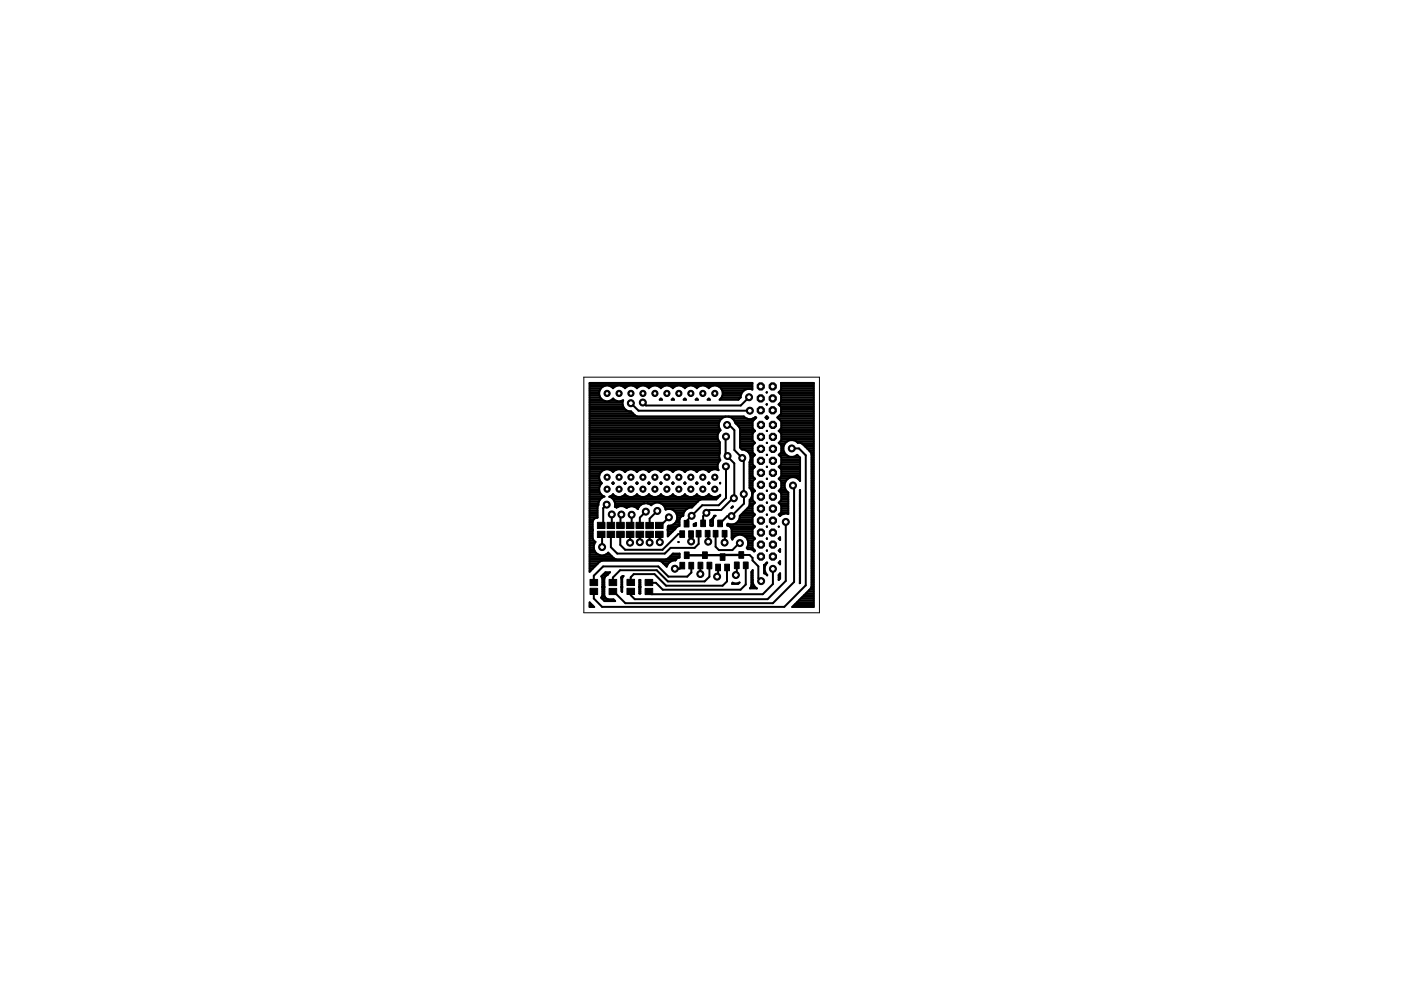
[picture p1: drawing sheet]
<svg xmlns="http://www.w3.org/2000/svg" width="297mm" height="210mm" viewBox="0 0 297 210" stroke-linecap="round" stroke-linejoin="round" font-family="sans-serif">
<g fill="#000" stroke="#000" stroke-width=".21">
<path d="M126.7 112.6h1.6v1.4h-1.6zM126.7 110.7h1.6v1.4h-1.6zM128.7 112.6h1.6v1.4h-1.6zM128.7 110.7h1.6v1.4h-1.6zM130.7 112.6h1.7v1.4h-1.7zM130.7 110.7h1.7v1.4h-1.7zM132.8 112.6h1.6v1.4h-1.6zM132.8 110.7h1.6v1.4h-1.6zM134.9 112.6h1.6v1.3h-1.6zM134.9 110.7h1.6v1.4h-1.6zM136.9 112.6h1.6v1.4h-1.6zM136.9 110.8h1.6v1.3h-1.6z"/>
<path d="M139 112.6h1.6v1.4h-1.6zM139 110.7h1.6v1.4h-1.6zM144.1 112.5h1v1.4h-1zM144.1 119.2h1.1v1.4h-1.1zM145.1 110.3h1v1.4h-1zM145.1 117h1v1.4h-1zM146 112.5h1v1.4h-1zM146 119.2h1.1v1.4h-1.1zM147.6 112.5h1v1.4h-1zM148 119.2h1v1.4h-1zM148.6 110.3h1v1.4h-1zM148.9 117h1.1v1.4h-1.1z"/>
<path d="M149.5 112.5h1v1.4h-1zM149.9 119.2h1v1.4h-1zM151.2 112.5h1v1.4h-1zM151.7 119.6h1.1v1.4h-1.1zM152.2 110.3h1v1.4h-1zM152.7 117.4h1v1.4h-1zM153.1 112.5h1v1.4h-1zM153.6 119.6h1.1v1.4h-1.1zM155.7 119.2h1v1.4h-1zM156.7 117h1v1.4h-1zM157.6 119.2h1v1.4h-1zM125.1 124.7h1.6v1.3h-1.6z"/>
<path d="M125.1 122.9h1.6v1.3h-1.6zM129.1 124.8h1.6v1.3h-1.6zM129.1 122.9h1.6v1.3h-1.6zM132.9 124.7h1.6v1.3h-1.6zM132.9 122.8h1.6v1.3h-1.6zM136.8 124.8h1.6v1.3h-1.6zM136.8 122.9h1.6v1.3h-1.6z"/>
</g>
<g fill="none" stroke="#000" stroke-width=".42">
<path d="M125 87.2h8.8l.9 .9 .4 .2h22.6a1.66 1.66 0 0 0 2.5 .1l.1 .2-.7 .7v1.5l.5 .6M125 100h2.5M125 99.6h3.1M125 99.2h27.1M125 98.9h27.1M125 98.5h27.2M125 98.1h27.3M125 97.7h27.6M125 97.4h27.6M125 97h27.5M125 96.6h27.5M125 96.2h27.5"/>
<path d="M125 95.9h27.6M125 95.5h27.6M125 95.1h27.6M125 94.7h27.6M125 94.4h27.6M125 94h27.6M125 93.6h27.5M125 93.2h27.3M125 92.9h27.1M125 92.5h27.1M125 92.1h27.2M125 91.8h27.3"/>
<path d="M125 91.4h27.6M125 91h27.6M125 90.6h27.5M125 90.3h27.4M125 89.9h27.4M125 89.5h27.5M125 89.1h27.7M125 88.8h28M125 88.4h28.7M125 88h9.6M125 87.6h9.2M125 86.9h7.7"/>
<path d="M125 86.5h7.3M125 86.1h7.1M125 85.8h7M125 85.4h7M125 85h3.2M125 84.6h2.6M125 84.3h2.3M125 83.9h2.1M125 83.5h2M125 83.1h2M125 82.8h2.2M125 82.4h2.4"/>
<path d="M125 82h2.7M125 81.6h34.5M125 81.3h34.5M127.8 82a1.69 1.69 0 0 0-.4 2.5 1.69 1.69 0 0 0 2.6 0 1.64 1.64 0 0 0 2.1 .4 1.71 1.71 0 0 0 1.3 2.3M127.8 82a1.67 1.67 0 0 1 2.2 .3l.3-.3M129.2 85h1.6M129.3 99.6h1.4M129.7 82h.6M129.8 84.6h.3M129.9 100h.2M130.3 82l.6-.3h.7l.6 .3M131.7 85h.3"/>
<path d="M131.8 99.6h1.4M132.2 82l.3 .3 .3-.3M132.2 82h.6M132.4 100h.2M132.8 82l.7-.3h.6l.6 .3M133.8 85.5l1.6 1.6h23.6M134.4 99.6h1.3M134.7 82l.3 .3 .4-.3M134.7 82h.7M135 100h.1M135.4 82l.6-.3h.7l.6 .3M136.3 85.3h.1"/>
<path d="M136.9 99.6h1.4M137.3 82l.3 .3a1.67 1.67 0 0 1 2.2-.3M137.3 82h.6M137.5 100h.2M139.4 99.6h1.4M139.8 82l.3 .3a1.66 1.66 0 0 1 2.2-.3M139.8 82h.6M140 84.6h.3M140 100h.2M140.1 84.5l.3 .3h-.5zM142 99.6h1.3M142.3 82l.4 .3a1.63 1.63 0 0 1 2.5 0l.3-.3"/>
<path d="M142.4 82h.6M142.5 84.6h.3M142.6 100h.2M142.7 84.5l.2 .3h-.5zM144.5 99.6h1.4M144.9 82h.6M145.1 84.6h.3M145.1 100h.2M145.2 84.5l.3 .3h-.6zM145.5 82a1.66 1.66 0 0 1 2.2 .3l.4-.3M147.1 99.6h1.3M147.4 82h.6"/>
<path d="M147.6 84.6h.3M147.6 100h.2M147.7 84.5l.3 .3h-.5zM148.1 82a1.66 1.66 0 0 1 2.2 .3l.3-.3M149.6 99.6h1.4M150 82h.6M150.1 84.6h.3M150.2 100h.2M150.3 84.5l.2 .3h-.5zM150.6 82a1.69 1.69 0 0 1 2.3 .4 1.69 1.69 0 0 1-.3 2.4h3.9l.5-.5M152.1 99.6h.2M152.1 99.3l.2 .4a1.59 1.59 0 0 0-2 .4 1.63 1.63 0 0 0-2.6 0 1.63 1.63 0 0 0-2.5 0 1.63 1.63 0 0 0-2.5 0 1.63 1.63 0 0 0-2.6 0 1.63 1.63 0 0 0-2.5 0 1.63 1.63 0 0 0-2.6 0 1.61 1.61 0 0 0-2.5 0 1.64 1.64 0 0 0-2.5 0 1.68 1.68 0 0 0-2.5-.1 1.68 1.68 0 0 0 .1 2.4l-.6 1"/>
<path d="M152.5 82h7M152.7 84.6h4M152.9 82.4h6.6M153 84.3h4M153.1 82.8h4.7M153.2 83.9h3.8M153.2 83.5h4M153.2 83.1h4.2M153.8 88.3a1.77 1.77 0 0 0-1 2.9 1.68 1.68 0 0 0-.2 2.5l-.1 3.3 .2 .6-.6 .9v.8M153.9 98.9h.1M153.9 92.6l-.1 3.6 1.9 2v7.4h-.3l-2.5 2.5h-2.5l-1.3 1.3v1.6M153.9 98.9v6.7l-1.5 1.5h-3.5l-3.3 3.3v.6"/>
<path d="M154.2 90.1h.4l1.1 1.1v4.2l1.7 1.7v.2l.3 .3v9.2l-2.6 2.6h-.9l-1.5 1.6M154.5 88.3l.7 .3 .5 .5 .2 .6 .8 .8 .2 .5v3.9l.4 .4a1.74 1.74 0 0 1 1.6 2.7v5.5a1.69 1.69 0 0 1 0 2.5v1l-.2 .5-1.9 1.9a1.71 1.71 0 0 1-1.4 1.8M154.6 88.4h3.2M155.3 88.8h3.1M155.7 89.1h4.1M155.8 89.5h3.8M156.1 89.9h3.5M156.5 90.3h3.1M156.8 90.6h2.8M156.9 94.7h2.7M156.9 94.4h2.7M156.9 94h3.1"/>
<path d="M156.9 93.6h2.9M156.9 93.2h2.7M156.9 92.9h2.7M156.9 92.5h2.7M156.9 92.1h2.7M156.9 91.8h2.8M156.9 91.4h3.2M156.9 91h2.8M157 83.9v.4M157.1 95.1h2.5M157.8 82.7l-.5 .5-.3 .7M158.1 95.5h1.5"/>
<path d="M158.6 95.9h1M158.8 84.2l-1.7 1.8h-20.1l-.7-.7M158.9 100h.7M158.9 99.6h.7M158.9 99.2h.9M158.9 98.9h1.1M158.9 98.5h.7M158.9 98.1h.7M158.9 96.2h1M159 97.7h.6M159.1 96.6h.8M159.1 97.4h.5"/>
<path d="M159.1 97h.5M159.5 81.2h-34.5v40l2.2-2.1M159.5 81.2h.1M159.5 81.2v1.4l-1-.1-.7 .2M159.6 95.9l.5 .5-.5 .6v1.4l.5 .6-.5 .5v1.5l.5 .5-.5 .5v1.5l.5 .6-.5 .5v1.4l.5 .6-.5 .5v1.5M159.6 88.8h.5M160.1 91.4l-.5 .5v1.5l.5 .5-.5 .5v1.5M162.3 88.5l.3-.3 .3 .4-.3 .2zM162.4 88.4h.3M162.5 88.8h.2M162.6 93.9h.1M162.6 96.4h.1"/>
<path d="M162.6 99h.1M162.6 83.2h.1M162.6 91.4h.1M162.6 85.7v.1M165 88.4h7.5M165 88.8h7.5M165.1 91.4l.6-.6v-1.5l-.9-.8 .8-.8v-1.4l-.5-.6 .5-.5v-1.5l-.5-.5 .5-.5v-1.5h6.9v47.5h-4.5l3.9-3.9 .2-.4v-28.1a6.5 6.5 0 0 0-2.5-2.4h-.5l-.2-.3M165.1 91.4l.6 .5v1.5l-.6 .5 .6 .5v1.5M165.1 85.8h7.4M165.1 91.4h7.4M165.1 83.1h7.4M165.2 94h1.3"/>
<path d="M165.2 98.9h4.4M165.3 96.6h1.6M165.3 96.2h1.2M165.3 88h7.2M165.4 99.2h4.2M165.4 93.6h1.4M165.4 83.5h7.1M165.4 89.1h7.1M165.4 85.4h7.1M165.5 91h7M165.5 86.1h7M165.5 91.8h7"/>
<path d="M165.5 82.8h7M165.6 98.5h4M165.6 94.4h.6M165.6 87.2h6.9M165.6 87.6h6.9M165.6 86.9h6.9M165.6 86.5h6.9M165.6 85h6.9M165.6 84.6h6.9M165.6 84.3h6.9M165.6 83.9h6.9M165.6 82.4h6.9"/>
<path d="M165.6 82h6.9M165.6 81.6h6.9M165.6 81.3h6.9M165.7 95.9l-.6 .5 .6 .6v1.4l-.6 .6 .6 .5v1.5l-.6 .5 .6 .5v1.5l-.6 .6 .6 .5v1.4l-.6 .6 .6 .5v1.5M165.7 100h3.9M165.7 99.6h3.9M165.7 98.1h3.9M165.7 97.7h3.9M165.7 97.4h3.9M165.7 97h3.9M165.7 95.9h.6M165.7 95.5h.4"/>
<path d="M165.7 95.1h.4M165.7 94.7h.4M165.7 93.2h6.8M165.7 92.9h6.8M165.7 92.5h6.8M165.7 92.1h6.8M165.7 90.6h6.8M165.7 90.3h6.8M165.7 89.9h6.8M165.7 89.5h6.8M166.1 95.4a1.77 1.77 0 0 0 2.9 1l.6 .6v5l-.5-.5M166.1 94.7v.7"/>
<path d="M166.9 93.6l.6-.3h.7l.7 .3M166.9 93.6l-.5 .5-.3 .6M167.9 95.1h1.5l1.4 1.4v27.6l-4.5 4.6h-38.6l-1.8-1.8v-1.5M168.8 96.6h.4M168.9 93.6h3.6M169.9 94h2.6M170.4 94.4h2.1M170.8 94.7h1.7M171.2 95.1h1.3M171.5 95.5h1M171.9 95.9h.6M172 96.2h.5"/>
<path d="M172.1 100h.4M172.1 99.6h.4M172.1 99.2h.4M172.1 98.9h.4M172.1 98.5h.4M172.1 98.1h.4M172.1 97.7h.4M172.1 97.4h.4M172.1 97h.4M172.1 96.6h.4M125 116.4h.9M125 111.2h.6"/>
<path d="M125 106.7h1.9M125 109.3h1.7M125 119.8h1.4M125 119.4h1.8M125 119.1h2.2M125 118.7h18.3M125 118.3h5.1M125 117.9h4.7M125 117.6h1.9M125 117.2h1.4M125 116.8h1.1M125 116.1h.9"/>
<path d="M125 115.7h.9M125 115.3h1M125 115h1.2M125 114.6h.9M125 114.2h.7M125 113.8h.6M125 113.5h.6M125 113.1h.6M125 112.7h.6M125 112.3h.7M125 112h.6M125 111.6h.6"/>
<path d="M125 110.8h.6M125 110.5h.7M125 110.1h.9M125 109.7h1.7M125 109h1.7M125 108.6h1.7M125 108.2h1.7M125 107.8h1.7M125 107.5h1.7M125 107.1h1.9M125 106.3h2M125 106h2.2"/>
<path d="M125 105.6h2.6M125 105.2h3M125 104.8h2.5M125 104.5h2.2M125 104.1h2.1M125 103.7h2M125 103.4h2M125 103h2.2M125 102.6h2.4M125 102.2h2.4M125 101.9h2.2M125 101.5h2"/>
<path d="M125 101.1h2M125 100.7h2.1M125 100.4h2.2M126.9 107.1l-.2 .4v2.2a.98 .98 0 0 0-1.1 .9v3.6l.2 .3 .5 .4a1.76 1.76 0 0 0 .2 2.5 1.76 1.76 0 0 0 2.4-.2M127 103.4a1.64 1.64 0 0 0 1.2 1.9 1.75 1.75 0 0 0-1.3 1.8M127.2 119.1l.4-.2h12.2l.5 .2M127.5 113.3l.2 .2v2.5M128.4 117.6h.9M128.6 107l-.7 .7v3.3l-.4 .4M128.9 117.2l1.3 1.2 .4 .2h10.6l.4-.2 1.1-1h1.4v.8a.9 .9 0 0 0-.9 .6 1.74 1.74 0 0 0-1.8 1.4l-1.1-1.1M128.9 117.2h.1M129.4 105.2h1.1"/>
<path d="M129.7 109.1v2.1l-.2 .2M129.7 105.6h22.5M129.8 102.4l.2-.1 .2 .1-.2 .2zM129.9 104.8h.1M130 102.6h.1M130.1 106h18.4M130.3 106.3h17.6M130.4 106.7h8.2M130.4 107.1h5.4M130.4 107.5h.6M130.7 107.6h.1M131.7 109.1l-.1 .2v2.1"/>
<path d="M132 105.2h1.1M132.3 102.4l.2-.1 .2 .1-.2 .2zM132.4 107.5h.9M132.5 104.8h.1M132.5 102.6h.1M133.6 113.3v1.8M133.9 109.1v2l-.3 .3M134.5 105.2h1.1M134.5 107.5h.9M135 104.8h.1M135 102.3l.2 .1-.2 .2-.1-.2zM135 102.6h.1"/>
<path d="M135.1 107.8h.2M135.7 113.3v1.7M136.6 106.7l-.7 .3-.5 .5-.2 .4a1.68 1.68 0 0 0-2.3-.2 1.71 1.71 0 0 0-2.2-.1M136.9 108.5l-1.2 1.2v1.7M137 105.2h1.2M137.3 106.7l.8 .4a1.76 1.76 0 0 1 1.8-.5 1.76 1.76 0 0 1 1.2 1.5 1.75 1.75 0 0 1 2.5 1.2M137.5 104.8h.1M137.6 102.3l.2 .1-.2 .2-.2-.2zM137.6 102.6h.1M137.7 113.3l.1 1.8M138 107.1h.1M139.4 108.3l-1.7 1.7v1.4"/>
<path d="M139.6 105.2h1.1M139.8 113.3l.1 1.7M140.1 106.7h7.5M140.1 104.8h.1M140.1 102.6h.1M140.1 102.3l.2 .1-.2 .2-.1-.2zM140.3 119.1h1.9M140.6 107.1h6.6M140.6 119.4h1.1M140.9 107.5h5.9M141 119.8h.5M141.1 107.8h4.6"/>
<path d="M141.6 112.3h1.4M141.6 113.5h.3M141.6 113.1h.6M141.6 112.7h1M141.6 112h1.7M141.6 111.6h2.2M141.7 118.3h2M141.8 109.7l-1.7 1.7h-.3M142.1 105.2h1.1M142.1 117.9h2M142.5 117.6h1.6M142.6 104.8h.1"/>
<path d="M142.6 102.6h.1M142.7 102.3l.2 .1-.2 .2-.2-.2zM142.7 111.2h1.4M142.8 108.2h2.5M143.2 110.8h.9M143.2 108.6h1.9M143.4 110.5h.7M143.4 109h1.5M143.6 110.1h.5M143.6 109.3a1.73 1.73 0 0 1-1.8 2.1l-.2 .2v2.1l1.7-1.7M143.6 109.3h1.2M143.6 109.7h.7"/>
<path d="M143.8 114.9h.1M144.6 113.2h-.8l-3.3 3.4h-8l-1-1.1 .1-2.2M144.6 105.2h1.2M144.7 119.9l-.6 .7h-1M144.9 109.3l-.4 .2-.4 .6v1.4l-.5 .2-.3 .3M144.9 109.3h.1M145.2 104.8h.1M145.2 102.6h.1M145.2 102.3l.2 .1-.2 .2-.2-.2zM146.5 113.2v1.6M146.6 119.9h.1M146.6 119.9v1.5l-.9 .9h-4l-2.1-2.2h-11.7l-2 2v1.4"/>
<path d="M147.1 111.1l.5-.2v.5l-.5 .1zM147.1 111.2h.5M147.2 105.2h1.1M147.6 102.4l.1-.1 .2 .1-.2 .2zM147.7 104.8h.1M147.7 102.6h.1M147.8 106.4l.8-.5h3.3l.8-.8v-.2a1.59 1.59 0 0 1-2.4-.1 1.63 1.63 0 0 1-2.6 0 1.63 1.63 0 0 1-2.5 0 1.63 1.63 0 0 1-2.5 0 1.63 1.63 0 0 1-2.6 0 1.63 1.63 0 0 1-2.5 0 1.63 1.63 0 0 1-2.6 0 1.61 1.61 0 0 1-2.5 0 1.64 1.64 0 0 1-2.5 0l-.8 .5a1.7 1.7 0 0 1 1.2 2.1l.3 .2M147.8 106.4h.1M147.8 106.4l-1.1 1.2a1.7 1.7 0 0 0-1.8 1.7M148.1 113.2v2.1l-.8 .9h-5.1l-1.3 1.2h-10l-1.4-1.4v-2.7M148.5 119.9v1.8M149.7 105.2h1.1"/>
<path d="M150 113.2l.2 .1v1.6M150.1 102.4l.2-.1 .2 .1-.2 .2zM150.2 104.8h.1M150.3 102.6h.1M150.4 119.9v2.4l-1 1h-7.8l-2.4-2.4h-7.7l-1.6 1.5v1.1M150.6 111.2h.6M150.6 110.8h.6M150.6 110.5h.6M150.9 110.1h.3M151.3 109.7l-.7 .6v1.1h.6v-1.3M151.3 109.7h.1M151.3 109.7l.4-.4h-.3l-.2 .8"/>
<path d="M151.7 113.2v2.7l.7 .7h2.9l1.6-1.5M152.3 105.2h.3M152.7 102.4v.1zM153.6 113.2v1.8M154.2 111.2h5.4M154.6 111.6h5.4M154.7 111.2l-.4-.2-.1 .4a.99 .99 0 0 1 .9 .9v1.8M155 112h4.8M155.1 114.1l.2 .3 .1-.2M155.1 114.1h.1M155.1 113.8h.6M155.1 113.5h1.3"/>
<path d="M155.1 113.1h4.5M155.1 112.7h4.5M155.1 112.3h4.5M155.2 114.2h.1M155.3 107.5h.1M155.3 107.4l-.2 .3zM155.4 114.2a1.81 1.81 0 0 1 3 0M156.2 110.8h3.4M156.2 119.9v1.8l-.2 .2M156.5 110.5h3.1M156.7 110.1h2.9M156.8 109.7h2.8"/>
<path d="M156.9 109.3h3M157.2 117.7h1.7l.7 .6v.5l1.2 1.3v2.5l.6 .6M157.3 109h2.6M157.4 113.5h2.2M157.6 108.6h2M158 113.8h1.7M158 108.2h1.6M158.1 119.9v4l-1.1 1.1h-16.5l-1.4-1.4-1.5-.1M158.4 114.2a1.81 1.81 0 0 1-.1 2l.2 .2h1.3M158.4 116.1h1.2M158.4 114.2h1.7M158.4 107.8h1.2"/>
<path d="M158.5 114.6h1.2M158.6 115.7h1M158.6 115.3h1M158.6 115h1M158.8 107.5h.8M158.9 107.1h.7M158.9 103.4h.7M158.9 103h.7M158.9 102.6h.7M158.9 102.2h.7M158.9 101.9h.8M158.9 101.5h1.2"/>
<path d="M158.9 101.1h.8M158.9 100.7h.7M158.9 100.4h.7M158.9 106.7h1.1M158.9 106.3h1M159 106h.6M159.2 103.7h.6M159.3 105.6h.3M159.3 104.1h.7M159.4 105.2h.2M159.5 104.8h.1M159.5 104.5h.2"/>
<path d="M159.6 108.6l.5 .5-.5 .5v1.5l.5 .6-.5 .5v1.5l.5 .5M159.8 116.8h.2M160.1 114.2l-.5 .5v1.5l.5 .5-.2 .2-.7-.5M162 119.8l.7-.5a1.86 1.86 0 0 0 0 2.7l-.7-.4zM162 119.8h.3M162.4 119.4h.2M162.6 101.5h.1M162.6 109.2h.1M162.6 111.7h.1M162.6 114.2h.1M162.6 116.7h.1M162.6 106.6h.1"/>
<path d="M162.6 104.1h.1M162.6 111.6v.1M162.6 109.1v.1M165.1 111.7h.1M165.1 114.2l.3-.3v.6zM165.1 116.7l.3-.3v.6zM165.1 114.2h.3M165.1 101.5h2M165.2 104.1h1.6M165.2 119.4h.2M165.2 116.8h.2M165.2 106.7h1.9"/>
<path d="M165.3 109h.8M165.3 119.1h.1M165.3 109.3h.1M165.4 106.3h1.7M165.4 119.6v.1M165.4 119v.6l-.3-.3zM165.4 116.4v.1M165.4 103.7h1.1M165.5 101.9h1.2M165.5 101.1h4.1M165.5 104.5h1.6M165.6 107.1h1.5"/>
<path d="M165.6 108.6h1.5M165.7 108.6l-.6 .5 .3 .3a1.52 1.52 0 0 1 1.7-.4M165.7 108.2h1.4M165.7 107.8h1.4M165.7 107.5h1.4M165.7 106h1.4M165.7 105.6h1.4M165.7 105.2h1.4M165.7 104.8h1.4M165.7 103.4h.7M165.7 103h.6M165.7 102.6h.6"/>
<path d="M165.7 102.2h.8M165.7 100.7h3.9M165.7 100.4h3.9M166.3 102.6v.7l.3 .6 .5 .5M166.6 110.7v12.5l-3.8 3.8h-28.2l-.9-.8v-.8M167.1 104.4h.1M167.1 109h.1M167.1 104.4v4.6M168.1 102.9l.3 .3v20.2l-4.5 4.5h-31.3l-2.5-2.5h-.2M169.1 101.5a1.8 1.8 0 0 0-2.8 1.1M169.1 101.5h.5M169.5 101.9h.1"/>
<path d="M169.6 116.4h.1M169.6 111.2h.1M169.6 106.7h.1M169.6 109.3h.1M169.6 119.8h.1M169.6 119.4h.1M169.6 119.1h.1M169.6 118.7h.1M169.6 118.3h.1M169.6 117.9h.1M169.6 117.6h.1M169.6 117.2h.1"/>
<path d="M169.6 116.8h.1M169.6 116.1h.1M169.6 115.7h.1M169.6 115.3h.1M169.6 115h.1M169.6 114.6h.1M169.6 114.2h.1M169.6 113.8h.1M169.6 113.5h.1M169.6 113.1h.1M169.6 112.7h.1M169.6 112.3h.1"/>
<path d="M169.6 112h.1M169.6 111.6h.1M169.6 110.8h.1M169.6 110.5h.1M169.6 110.1h.1M169.6 109.7h.1M169.6 109h.1M169.6 108.6h.1M169.6 108.2h.1M169.6 107.8h.1M169.6 107.5h.1M169.6 107.1h.1"/>
<path d="M169.6 106.3h.1M169.6 106h.1M169.6 105.6h.1M169.6 105.2h.1M169.6 104.8h.1M169.6 104.5h.1M169.6 104.1h.1M169.6 103.9v19.8zM172.1 116.4h.4M172.1 111.2h.4M172.1 106.7h.4M172.1 109.3h.4"/>
<path d="M172.1 119.8h.4M172.1 119.4h.4M172.1 119.1h.4M172.1 118.7h.4M172.1 118.3h.4M172.1 117.9h.4M172.1 117.6h.4M172.1 117.2h.4M172.1 116.8h.4M172.1 116.1h.4M172.1 115.7h.4M172.1 115.3h.4"/>
<path d="M172.1 115h.4M172.1 114.6h.4M172.1 114.2h.4M172.1 113.8h.4M172.1 113.5h.4M172.1 113.1h.4M172.1 112.7h.4M172.1 112.3h.4M172.1 112h.4M172.1 111.6h.4M172.1 110.8h.4M172.1 110.5h.4"/>
<path d="M172.1 110.1h.4M172.1 109.7h.4M172.1 109h.4M172.1 108.6h.4M172.1 108.2h.4M172.1 107.8h.4M172.1 107.5h.4M172.1 107.1h.4M172.1 106.3h.4M172.1 106h.4M172.1 105.6h.4M172.1 105.2h.4"/>
<path d="M172.1 104.8h.4M172.1 104.5h.4M172.1 104.1h.4M172.1 103.7h.4M172.1 103.4h.4M172.1 103h.4M172.1 102.6h.4M172.1 102.2h.4M172.1 101.9h.4M172.1 101.5h.4M172.1 101.1h.4M172.1 100.7h.4"/>
<path d="M172.1 100.4h.4M125 120.6h.7M125 127.7l1 1h-1zM125 128.4h.7M125 128.1h.3M125 120.9h.3M125 120.2h1M127.5 122.2l.9-.9h.9l-1 1-.2 .4v3.6l.5 .6 .3 .2h1.1l.4 .3h-2.2l-.8-.7 .3-.5v-3.6zM127.6 126.6h.6M127.6 122.4h.6M127.6 122.1h.9M127.7 126.9h.9"/>
<path d="M127.7 125.1h.4M127.7 123.5h.4M127.7 125.4h.4M127.7 125.8h.4M127.7 126.2h.4M127.7 124.7h.4M127.7 124.3h.4M127.7 123.9h.4M127.7 123.2h.4M127.7 122.8h.4M128 121.7h1M128 127.3h2.3"/>
<path d="M131.7 122.4h.3M131.8 125.1h.1M131.8 123.5h.1M131.8 124.7h.1M131.8 124.3h.1M131.8 123.9h.1M131.8 123.2h.1M131.8 122.8h.1M131.8 125.4h.1M132 122.1h.2l-.3 .5v2.9l-.1-.2-.1-2.9zM135.6 125.1h.2M135.6 123.5h.2"/>
<path d="M135.6 125.4h.2M135.6 123h.2v1.5v1.3h-.2zM135.6 124.7h.2M135.6 124.3h.2M135.6 123.9h.2M135.6 123.2h.2M152.3 120.3v1.8l-.3 .2M154.1 120.3v3l-.9 .9h-12l-2.4-2.5h-4.4l-.7 .7v1.1M154.2 120.3h-.1M155.3 123.5h.1M155.3 123.5l1.1 .2 .4-.2-.3 .3h-1.3zM156.7 123.5h.1"/>
<path d="M159.1 124.7h1.2M159.3 124.3h.7M159.3 123.5h.3M159.3 121.3h.3M159.3 123.9h.5M159.3 123.2h.3M159.3 122.8h.3M159.3 122.4h.3M159.3 122.1h.3M159.3 121.7h.3M159.6 120.9h.1M159.6 120.9v2a1.82 1.82 0 0 0 .9 1.9h-1.5l.3-.6v-2.9z"/>
<path d="M162 120.6h.1M162 121.3h.3M162 120.9h.1M162 120.2h.1M162.3 121.7h.2M163.9 120.6v3.2l-2.2 2.2h-23.6l-.5-.6M165.1 122.8h.1M165.1 122.4h.3M165.1 122.1h.3M165.3 121.7h.1M165.4 121.6v1.1l-.3 .3v-1.1zM168.3 128.4h4.2"/>
<path d="M168.6 128.1h3.9M169 127.7h3.5M169.4 127.3h3.1M169.6 120.6h.1M169.6 123.5h.1M169.6 121.3h.1M169.6 123.6v.1M169.6 123.2h.1M169.6 122.8h.1M169.6 122.4h.1M169.6 122.1h.1M169.6 121.7h.1"/>
<path d="M169.6 120.9h.1M169.6 120.2h.1M169.7 126.9h2.8M170.1 126.6h2.4M170.5 126.2h2M170.9 125.8h1.6M171.2 125.4h1.3M171.6 125.1h.9M171.9 124.7h.6M172.1 120.6h.4M172.1 123.5h.4M172.1 121.3h.4"/>
<path d="M172.1 124.3h.4M172.1 123.9h.4M172.1 123.2h.4M172.1 122.8h.4M172.1 122.4h.4M172.1 122.1h.4M172.1 121.7h.4M172.1 120.9h.4M172.1 120.2h.4"/>
</g>
<path d="M145.6 117.7v.1M149.4 117.7h.1M153.2 118.1h.1" fill="none" stroke="#000" stroke-width=".61"/>
<path d="M149.4 117.7h.1M157.2 117.7h-3.6l-.4 .4-.4-.4h-7.2" fill="none" stroke="#000" stroke-width=".51"/>
<circle cx="151.6" cy="83.4" r=".66" fill="#000" stroke="#000" stroke-width=".21"/>
<circle cx="151.6" cy="83.4" r=".4" fill="#fff" stroke="#000" stroke-width=".21"/>
<circle cx="149" cy="83.4" r=".66" fill="#000" stroke="#000" stroke-width=".21"/>
<circle cx="149" cy="83.4" r=".4" fill="#fff" stroke="#000" stroke-width=".21"/>
<circle cx="146.5" cy="83.4" r=".66" fill="#000" stroke="#000" stroke-width=".21"/>
<circle cx="146.5" cy="83.4" r=".4" fill="#fff" stroke="#000" stroke-width=".21"/>
<circle cx="143.9" cy="83.4" r=".66" fill="#000" stroke="#000" stroke-width=".21"/>
<circle cx="143.9" cy="83.4" r=".4" fill="#fff" stroke="#000" stroke-width=".21"/>
<circle cx="141.4" cy="83.4" r=".66" fill="#000" stroke="#000" stroke-width=".21"/>
<circle cx="141.4" cy="83.4" r=".4" fill="#fff" stroke="#000" stroke-width=".21"/>
<circle cx="138.9" cy="83.4" r=".66" fill="#000" stroke="#000" stroke-width=".21"/>
<circle cx="138.9" cy="83.4" r=".4" fill="#fff" stroke="#000" stroke-width=".21"/>
<circle cx="136.3" cy="83.4" r=".66" fill="#000" stroke="#000" stroke-width=".21"/>
<circle cx="136.3" cy="83.4" r=".4" fill="#fff" stroke="#000" stroke-width=".21"/>
<circle cx="133.8" cy="83.4" r=".66" fill="#000" stroke="#000" stroke-width=".21"/>
<circle cx="133.8" cy="83.4" r=".4" fill="#fff" stroke="#000" stroke-width=".21"/>
<circle cx="131.3" cy="83.4" r=".66" fill="#000" stroke="#000" stroke-width=".21"/>
<circle cx="131.3" cy="83.4" r=".4" fill="#fff" stroke="#000" stroke-width=".21"/>
<circle cx="128.7" cy="83.4" r=".66" fill="#000" stroke="#000" stroke-width=".21"/>
<circle cx="128.7" cy="83.4" r=".4" fill="#fff" stroke="#000" stroke-width=".21"/>
<circle cx="151.6" cy="101.2" r=".66" fill="#000" stroke="#000" stroke-width=".21"/>
<circle cx="151.6" cy="101.2" r=".4" fill="#fff" stroke="#000" stroke-width=".21"/>
<circle cx="149" cy="101.2" r=".66" fill="#000" stroke="#000" stroke-width=".21"/>
<circle cx="149" cy="101.2" r=".4" fill="#fff" stroke="#000" stroke-width=".21"/>
<circle cx="146.5" cy="101.2" r=".66" fill="#000" stroke="#000" stroke-width=".21"/>
<circle cx="146.5" cy="101.2" r=".4" fill="#fff" stroke="#000" stroke-width=".21"/>
<circle cx="143.9" cy="101.2" r=".66" fill="#000" stroke="#000" stroke-width=".21"/>
<circle cx="143.9" cy="101.2" r=".4" fill="#fff" stroke="#000" stroke-width=".21"/>
<circle cx="141.4" cy="101.2" r=".66" fill="#000" stroke="#000" stroke-width=".21"/>
<circle cx="141.4" cy="101.2" r=".4" fill="#fff" stroke="#000" stroke-width=".21"/>
<circle cx="138.9" cy="101.2" r=".66" fill="#000" stroke="#000" stroke-width=".21"/>
<circle cx="138.9" cy="101.2" r=".4" fill="#fff" stroke="#000" stroke-width=".21"/>
<circle cx="136.3" cy="101.2" r=".66" fill="#000" stroke="#000" stroke-width=".21"/>
<circle cx="136.3" cy="101.2" r=".4" fill="#fff" stroke="#000" stroke-width=".21"/>
<circle cx="133.8" cy="101.2" r=".66" fill="#000" stroke="#000" stroke-width=".21"/>
<circle cx="133.8" cy="101.2" r=".4" fill="#fff" stroke="#000" stroke-width=".21"/>
<circle cx="131.3" cy="101.2" r=".66" fill="#000" stroke="#000" stroke-width=".21"/>
<circle cx="131.3" cy="101.2" r=".4" fill="#fff" stroke="#000" stroke-width=".21"/>
<circle cx="128.7" cy="101.2" r=".66" fill="#000" stroke="#000" stroke-width=".21"/>
<circle cx="128.7" cy="101.2" r=".4" fill="#fff" stroke="#000" stroke-width=".21"/>
<circle cx="151.6" cy="103.7" r=".66" fill="#000" stroke="#000" stroke-width=".21"/>
<circle cx="151.6" cy="103.7" r=".4" fill="#fff" stroke="#000" stroke-width=".21"/>
<circle cx="149" cy="103.7" r=".66" fill="#000" stroke="#000" stroke-width=".21"/>
<circle cx="149" cy="103.7" r=".4" fill="#fff" stroke="#000" stroke-width=".21"/>
<circle cx="146.5" cy="103.7" r=".66" fill="#000" stroke="#000" stroke-width=".21"/>
<circle cx="146.5" cy="103.7" r=".4" fill="#fff" stroke="#000" stroke-width=".21"/>
<circle cx="143.9" cy="103.7" r=".66" fill="#000" stroke="#000" stroke-width=".21"/>
<circle cx="143.9" cy="103.7" r=".4" fill="#fff" stroke="#000" stroke-width=".21"/>
<circle cx="141.4" cy="103.7" r=".66" fill="#000" stroke="#000" stroke-width=".21"/>
<circle cx="141.4" cy="103.7" r=".4" fill="#fff" stroke="#000" stroke-width=".21"/>
<circle cx="138.9" cy="103.7" r=".66" fill="#000" stroke="#000" stroke-width=".21"/>
<circle cx="138.9" cy="103.7" r=".4" fill="#fff" stroke="#000" stroke-width=".21"/>
<circle cx="136.3" cy="103.7" r=".66" fill="#000" stroke="#000" stroke-width=".21"/>
<circle cx="136.3" cy="103.7" r=".4" fill="#fff" stroke="#000" stroke-width=".21"/>
<circle cx="133.8" cy="103.7" r=".66" fill="#000" stroke="#000" stroke-width=".21"/>
<circle cx="133.8" cy="103.7" r=".4" fill="#fff" stroke="#000" stroke-width=".21"/>
<circle cx="131.3" cy="103.7" r=".66" fill="#000" stroke="#000" stroke-width=".21"/>
<circle cx="131.3" cy="103.7" r=".4" fill="#fff" stroke="#000" stroke-width=".21"/>
<circle cx="128.7" cy="103.7" r=".66" fill="#000" stroke="#000" stroke-width=".21"/>
<circle cx="128.7" cy="103.7" r=".4" fill="#fff" stroke="#000" stroke-width=".21"/>
<circle cx="163.9" cy="118" r=".83" fill="#000" stroke="#000" stroke-width=".21"/>
<circle cx="163.9" cy="118" r=".51" fill="#fff" stroke="#000" stroke-width=".21"/>
<circle cx="161.3" cy="118" r=".83" fill="#000" stroke="#000" stroke-width=".21"/>
<circle cx="161.3" cy="118" r=".51" fill="#fff" stroke="#000" stroke-width=".21"/>
<circle cx="163.9" cy="115.5" r=".83" fill="#000" stroke="#000" stroke-width=".21"/>
<circle cx="163.9" cy="115.5" r=".51" fill="#fff" stroke="#000" stroke-width=".21"/>
<circle cx="161.3" cy="115.5" r=".83" fill="#000" stroke="#000" stroke-width=".21"/>
<circle cx="161.3" cy="115.5" r=".51" fill="#fff" stroke="#000" stroke-width=".21"/>
<circle cx="163.9" cy="112.9" r=".83" fill="#000" stroke="#000" stroke-width=".21"/>
<circle cx="163.9" cy="112.9" r=".51" fill="#fff" stroke="#000" stroke-width=".21"/>
<circle cx="161.3" cy="112.9" r=".83" fill="#000" stroke="#000" stroke-width=".21"/>
<circle cx="161.3" cy="112.9" r=".51" fill="#fff" stroke="#000" stroke-width=".21"/>
<circle cx="163.9" cy="110.4" r=".83" fill="#000" stroke="#000" stroke-width=".21"/>
<circle cx="163.9" cy="110.4" r=".51" fill="#fff" stroke="#000" stroke-width=".21"/>
<circle cx="161.3" cy="110.4" r=".83" fill="#000" stroke="#000" stroke-width=".21"/>
<circle cx="161.3" cy="110.4" r=".51" fill="#fff" stroke="#000" stroke-width=".21"/>
<circle cx="163.9" cy="107.8" r=".83" fill="#000" stroke="#000" stroke-width=".21"/>
<circle cx="163.9" cy="107.8" r=".51" fill="#fff" stroke="#000" stroke-width=".21"/>
<circle cx="161.3" cy="107.8" r=".83" fill="#000" stroke="#000" stroke-width=".21"/>
<circle cx="161.3" cy="107.8" r=".51" fill="#fff" stroke="#000" stroke-width=".21"/>
<circle cx="163.9" cy="105.3" r=".83" fill="#000" stroke="#000" stroke-width=".21"/>
<circle cx="163.9" cy="105.3" r=".51" fill="#fff" stroke="#000" stroke-width=".21"/>
<circle cx="161.3" cy="105.3" r=".83" fill="#000" stroke="#000" stroke-width=".21"/>
<circle cx="161.3" cy="105.3" r=".51" fill="#fff" stroke="#000" stroke-width=".21"/>
<circle cx="163.9" cy="102.8" r=".83" fill="#000" stroke="#000" stroke-width=".21"/>
<circle cx="163.9" cy="102.8" r=".51" fill="#fff" stroke="#000" stroke-width=".21"/>
<circle cx="161.3" cy="102.8" r=".83" fill="#000" stroke="#000" stroke-width=".21"/>
<circle cx="161.3" cy="102.8" r=".51" fill="#fff" stroke="#000" stroke-width=".21"/>
<circle cx="163.9" cy="100.2" r=".83" fill="#000" stroke="#000" stroke-width=".21"/>
<circle cx="163.9" cy="100.2" r=".51" fill="#fff" stroke="#000" stroke-width=".21"/>
<circle cx="161.3" cy="100.2" r=".83" fill="#000" stroke="#000" stroke-width=".21"/>
<circle cx="161.3" cy="100.2" r=".51" fill="#fff" stroke="#000" stroke-width=".21"/>
<circle cx="163.9" cy="97.7" r=".83" fill="#000" stroke="#000" stroke-width=".21"/>
<circle cx="163.9" cy="97.7" r=".51" fill="#fff" stroke="#000" stroke-width=".21"/>
<circle cx="161.3" cy="97.7" r=".83" fill="#000" stroke="#000" stroke-width=".21"/>
<circle cx="161.3" cy="97.7" r=".51" fill="#fff" stroke="#000" stroke-width=".21"/>
<circle cx="163.9" cy="95.2" r=".83" fill="#000" stroke="#000" stroke-width=".21"/>
<circle cx="163.9" cy="95.2" r=".51" fill="#fff" stroke="#000" stroke-width=".21"/>
<circle cx="161.3" cy="95.2" r=".83" fill="#000" stroke="#000" stroke-width=".21"/>
<circle cx="161.3" cy="95.2" r=".51" fill="#fff" stroke="#000" stroke-width=".21"/>
<circle cx="163.9" cy="92.6" r=".83" fill="#000" stroke="#000" stroke-width=".21"/>
<circle cx="163.9" cy="92.6" r=".51" fill="#fff" stroke="#000" stroke-width=".21"/>
<circle cx="161.3" cy="92.6" r=".83" fill="#000" stroke="#000" stroke-width=".21"/>
<circle cx="161.3" cy="92.6" r=".51" fill="#fff" stroke="#000" stroke-width=".21"/>
<circle cx="163.9" cy="90.1" r=".83" fill="#000" stroke="#000" stroke-width=".21"/>
<circle cx="163.9" cy="90.1" r=".51" fill="#fff" stroke="#000" stroke-width=".21"/>
<circle cx="161.3" cy="90.1" r=".83" fill="#000" stroke="#000" stroke-width=".21"/>
<circle cx="161.3" cy="90.1" r=".51" fill="#fff" stroke="#000" stroke-width=".21"/>
<circle cx="163.8" cy="87" r=".83" fill="#000" stroke="#000" stroke-width=".21"/>
<circle cx="163.8" cy="87" r=".51" fill="#fff" stroke="#000" stroke-width=".21"/>
<circle cx="161.3" cy="87" r=".83" fill="#000" stroke="#000" stroke-width=".21"/>
<circle cx="161.3" cy="87" r=".51" fill="#fff" stroke="#000" stroke-width=".21"/>
<circle cx="163.8" cy="84.5" r=".83" fill="#000" stroke="#000" stroke-width=".21"/>
<circle cx="163.8" cy="84.5" r=".51" fill="#fff" stroke="#000" stroke-width=".21"/>
<circle cx="161.3" cy="84.5" r=".83" fill="#000" stroke="#000" stroke-width=".21"/>
<circle cx="161.3" cy="84.5" r=".51" fill="#fff" stroke="#000" stroke-width=".21"/>
<circle cx="163.8" cy="81.9" r=".83" fill="#000" stroke="#000" stroke-width=".21"/>
<circle cx="163.8" cy="81.9" r=".51" fill="#fff" stroke="#000" stroke-width=".21"/>
<circle cx="161.3" cy="81.9" r=".83" fill="#000" stroke="#000" stroke-width=".21"/>
<circle cx="161.3" cy="81.9" r=".51" fill="#fff" stroke="#000" stroke-width=".21"/>
<circle cx="146.5" cy="114.8" r=".74" fill="#000" stroke="#000" stroke-width=".21"/>
<circle cx="146.5" cy="114.8" r=".51" fill="#fff" stroke="#000" stroke-width=".21"/>
<circle cx="150.2" cy="114.9" r=".74" fill="#000" stroke="#000" stroke-width=".21"/>
<circle cx="150.2" cy="114.9" r=".51" fill="#fff" stroke="#000" stroke-width=".21"/>
<circle cx="153.6" cy="115" r=".74" fill="#000" stroke="#000" stroke-width=".21"/>
<circle cx="153.6" cy="115" r=".51" fill="#fff" stroke="#000" stroke-width=".21"/>
<circle cx="156" cy="121.9" r=".74" fill="#000" stroke="#000" stroke-width=".21"/>
<circle cx="156" cy="121.9" r=".51" fill="#fff" stroke="#000" stroke-width=".21"/>
<circle cx="139.9" cy="115" r=".74" fill="#000" stroke="#000" stroke-width=".21"/>
<circle cx="139.9" cy="115" r=".51" fill="#fff" stroke="#000" stroke-width=".21"/>
<circle cx="152" cy="122.3" r=".74" fill="#000" stroke="#000" stroke-width=".21"/>
<circle cx="152" cy="122.3" r=".51" fill="#fff" stroke="#000" stroke-width=".21"/>
<circle cx="137.7" cy="115" r=".74" fill="#000" stroke="#000" stroke-width=".21"/>
<circle cx="137.7" cy="115" r=".51" fill="#fff" stroke="#000" stroke-width=".21"/>
<circle cx="148.5" cy="121.7" r=".74" fill="#000" stroke="#000" stroke-width=".21"/>
<circle cx="148.5" cy="121.7" r=".51" fill="#fff" stroke="#000" stroke-width=".21"/>
<circle cx="135.7" cy="115" r=".74" fill="#000" stroke="#000" stroke-width=".21"/>
<circle cx="135.7" cy="115" r=".51" fill="#fff" stroke="#000" stroke-width=".21"/>
<circle cx="143.1" cy="120.6" r=".74" fill="#000" stroke="#000" stroke-width=".21"/>
<circle cx="143.1" cy="120.6" r=".51" fill="#fff" stroke="#000" stroke-width=".21"/>
<circle cx="133.6" cy="115.1" r=".74" fill="#000" stroke="#000" stroke-width=".21"/>
<circle cx="133.6" cy="115.1" r=".51" fill="#fff" stroke="#000" stroke-width=".21"/>
<circle cx="156.9" cy="115.1" r=".74" fill="#000" stroke="#000" stroke-width=".21"/>
<circle cx="156.9" cy="115.1" r=".51" fill="#fff" stroke="#000" stroke-width=".21"/>
<circle cx="127.7" cy="116" r=".74" fill="#000" stroke="#000" stroke-width=".21"/>
<circle cx="127.7" cy="116" r=".51" fill="#fff" stroke="#000" stroke-width=".21"/>
<circle cx="161.4" cy="123.2" r=".74" fill="#000" stroke="#000" stroke-width=".21"/>
<circle cx="161.4" cy="123.2" r=".51" fill="#fff" stroke="#000" stroke-width=".21"/>
<circle cx="166.6" cy="110.7" r=".74" fill="#000" stroke="#000" stroke-width=".21"/>
<circle cx="166.6" cy="110.7" r=".51" fill="#fff" stroke="#000" stroke-width=".21"/>
<circle cx="131.7" cy="109.1" r=".74" fill="#000" stroke="#000" stroke-width=".21"/>
<circle cx="131.7" cy="109.1" r=".51" fill="#fff" stroke="#000" stroke-width=".21"/>
<circle cx="129.7" cy="109.1" r=".74" fill="#000" stroke="#000" stroke-width=".21"/>
<circle cx="129.7" cy="109.1" r=".51" fill="#fff" stroke="#000" stroke-width=".21"/>
<circle cx="128.6" cy="107" r=".74" fill="#000" stroke="#000" stroke-width=".21"/>
<circle cx="128.6" cy="107" r=".51" fill="#fff" stroke="#000" stroke-width=".21"/>
<circle cx="133.9" cy="109.1" r=".74" fill="#000" stroke="#000" stroke-width=".21"/>
<circle cx="133.9" cy="109.1" r=".51" fill="#fff" stroke="#000" stroke-width=".21"/>
<circle cx="136.9" cy="108.5" r=".74" fill="#000" stroke="#000" stroke-width=".21"/>
<circle cx="136.9" cy="108.5" r=".51" fill="#fff" stroke="#000" stroke-width=".21"/>
<circle cx="139.4" cy="108.3" r=".74" fill="#000" stroke="#000" stroke-width=".21"/>
<circle cx="139.4" cy="108.3" r=".51" fill="#fff" stroke="#000" stroke-width=".21"/>
<circle cx="141.8" cy="109.7" r=".74" fill="#000" stroke="#000" stroke-width=".21"/>
<circle cx="141.8" cy="109.7" r=".51" fill="#fff" stroke="#000" stroke-width=".21"/>
<circle cx="159" cy="87.1" r=".74" fill="#000" stroke="#000" stroke-width=".21"/>
<circle cx="159" cy="87.1" r=".51" fill="#fff" stroke="#000" stroke-width=".21"/>
<circle cx="133.8" cy="85.5" r=".74" fill="#000" stroke="#000" stroke-width=".21"/>
<circle cx="133.8" cy="85.5" r=".51" fill="#fff" stroke="#000" stroke-width=".21"/>
<circle cx="158.8" cy="84.2" r=".74" fill="#000" stroke="#000" stroke-width=".21"/>
<circle cx="158.8" cy="84.2" r=".51" fill="#fff" stroke="#000" stroke-width=".21"/>
<circle cx="136.3" cy="85.3" r=".74" fill="#000" stroke="#000" stroke-width=".21"/>
<circle cx="136.3" cy="85.3" r=".51" fill="#fff" stroke="#000" stroke-width=".21"/>
<circle cx="163.9" cy="120.6" r=".74" fill="#000" stroke="#000" stroke-width=".21"/>
<circle cx="163.9" cy="120.6" r=".51" fill="#fff" stroke="#000" stroke-width=".21"/>
<circle cx="155.6" cy="105.6" r=".74" fill="#000" stroke="#000" stroke-width=".21"/>
<circle cx="155.6" cy="105.6" r=".51" fill="#fff" stroke="#000" stroke-width=".21"/>
<circle cx="149.8" cy="108.7" r=".74" fill="#000" stroke="#000" stroke-width=".21"/>
<circle cx="149.8" cy="108.7" r=".51" fill="#fff" stroke="#000" stroke-width=".21"/>
<circle cx="154.3" cy="96.7" r=".74" fill="#000" stroke="#000" stroke-width=".21"/>
<circle cx="154.3" cy="96.7" r=".51" fill="#fff" stroke="#000" stroke-width=".21"/>
<circle cx="153.9" cy="92.6" r=".74" fill="#000" stroke="#000" stroke-width=".21"/>
<circle cx="153.9" cy="92.6" r=".51" fill="#fff" stroke="#000" stroke-width=".21"/>
<circle cx="155.1" cy="109.4" r=".74" fill="#000" stroke="#000" stroke-width=".21"/>
<circle cx="155.1" cy="109.4" r=".51" fill="#fff" stroke="#000" stroke-width=".21"/>
<circle cx="157.7" cy="104.8" r=".74" fill="#000" stroke="#000" stroke-width=".21"/>
<circle cx="157.7" cy="104.8" r=".51" fill="#fff" stroke="#000" stroke-width=".21"/>
<circle cx="157.4" cy="97.1" r=".74" fill="#000" stroke="#000" stroke-width=".21"/>
<circle cx="157.4" cy="97.1" r=".51" fill="#fff" stroke="#000" stroke-width=".21"/>
<circle cx="154.2" cy="90.1" r=".74" fill="#000" stroke="#000" stroke-width=".21"/>
<circle cx="154.2" cy="90.1" r=".51" fill="#fff" stroke="#000" stroke-width=".21"/>
<circle cx="153.9" cy="98.9" r=".74" fill="#000" stroke="#000" stroke-width=".21"/>
<circle cx="153.9" cy="98.9" r=".51" fill="#fff" stroke="#000" stroke-width=".21"/>
<circle cx="146.6" cy="109.4" r=".74" fill="#000" stroke="#000" stroke-width=".21"/>
<circle cx="146.6" cy="109.4" r=".51" fill="#fff" stroke="#000" stroke-width=".21"/>
<circle cx="168.1" cy="102.9" r=".74" fill="#000" stroke="#000" stroke-width=".21"/>
<circle cx="168.1" cy="102.9" r=".51" fill="#fff" stroke="#000" stroke-width=".21"/>
<circle cx="167.9" cy="95.1" r=".74" fill="#000" stroke="#000" stroke-width=".21"/>
<circle cx="167.9" cy="95.1" r=".51" fill="#fff" stroke="#000" stroke-width=".21"/>
<path d="M123.8 80h49.9v49.9h-49.9z" fill="none" stroke="#000" stroke-width=".21"/>
</svg>
